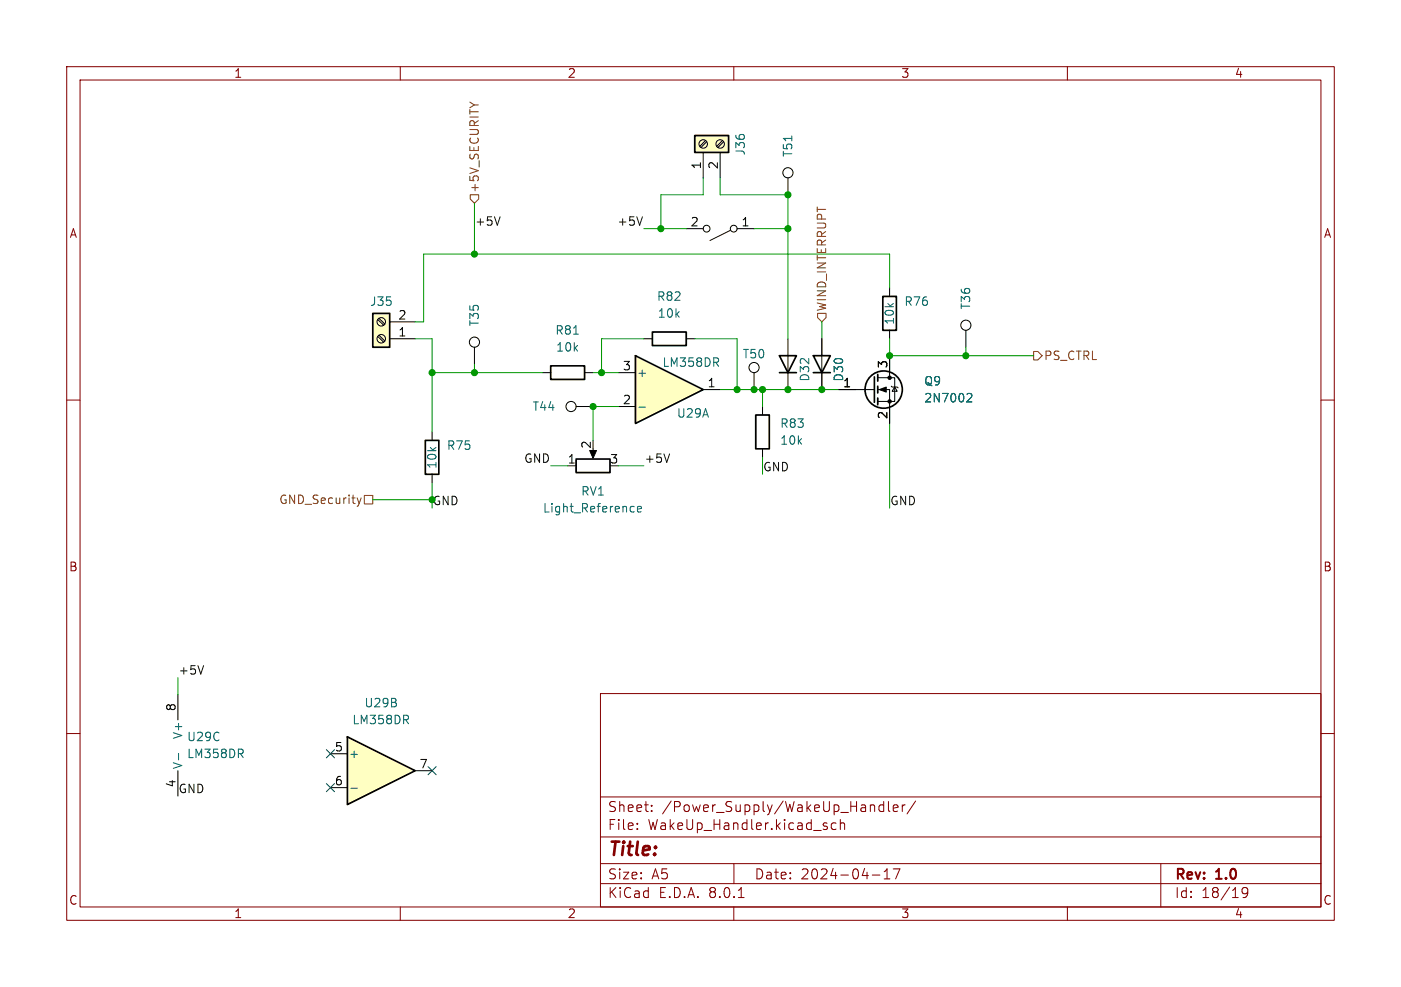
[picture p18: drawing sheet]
<svg xmlns="http://www.w3.org/2000/svg" width="210mm" height="148mm" viewBox="0 0 210 148" stroke-linecap="round" stroke-linejoin="round" font-family="sans-serif">
<defs><g id="words">
<text font-size="2.8" fill="#840000" x="91" y="128.9">Title:</text>
<g font-size="2.1" fill="#840000">
<text x="91" y="124.7">File:</text>
<text x="91" y="122">Sheet:</text>
<text x="97.1" y="124.7">WakeUp_Handler.kicad_sch</text>
<text x="99.2" y="122">/Power_Supply/WakeUp_Handler/</text>
<text x="91" y="134.9">KiCad</text>
<text x="91" y="132.1">Size:</text>
<text x="97.7" y="132.1">A5</text>
<text x="98.7" y="134.9">E.D.A.</text>
<text x="106.3" y="134.9">8.0.1</text>
<text x="113" y="132.1">Date:</text>
<text x="120" y="132.1">2024-04-17</text>
<text x="176" y="132.3">Rev:</text>
<text x="176" y="134.9">Id:</text>
<text x="180.1" y="134.9">18/19</text>
<text x="182.4" y="132.3">1.0</text>
</g>
<g font-size="1.8" fill="#840000">
<text x="35" y="11.9">1</text>
<text x="85" y="11.9">2</text>
<text x="135" y="11.9">3</text>
<text x="185" y="11.9">4</text>
<text x="10.3" y="35.9">A</text>
<text x="198.4" y="35.9">A</text>
<text x="10.3" y="85.9">B</text>
<text x="198.3" y="85.9">B</text>
<text x="10.3" y="135.9">C</text>
<text x="35" y="137.9">1</text>
<text x="85" y="137.9">2</text>
<text x="135" y="137.9">3</text>
<text x="185" y="137.9">4</text>
<text x="198.3" y="135.9">C</text>
</g>
<g font-size="1.8" fill="#006464">
<text x="111.9" y="23.4" transform="rotate(-90 111.9 23.4)">J36</text>
<text x="119" y="23.6" transform="rotate(-90 119 23.6)">T51</text>
<text x="55.4" y="46.1">J35</text>
<text x="98.4" y="45.3">R82</text>
<text x="98.5" y="47.9">10k</text>
<text x="135.5" y="46.1">R76</text>
<text x="145.6" y="46.5" transform="rotate(-90 145.6 46.5)">T36</text>
<text x="72" y="49" transform="rotate(-90 72 49)">T35</text>
<text x="83.1" y="50.4">R81</text>
<text x="83.3" y="52.9">10k</text>
<text x="111.2" y="53.9">T50</text>
<text x="134.2" y="48.8" transform="rotate(-90 134.2 48.8)">10k</text>
<text x="95.4" y="56.7">+</text>
<text x="99.2" y="55.2">LM358DR</text>
<text x="121.5" y="57.3" transform="rotate(-90 121.5 57.3)">D32</text>
<text x="126.3" y="58.2">1</text>
<text x="126.6" y="57.3" transform="rotate(-90 126.6 57.3)">D30</text>
<text x="138.4" y="58">Q9</text>
<text x="79.7" y="61.8">T44</text>
<text x="101.4" y="62.8">U29A</text>
<text x="116.8" y="64.4">R83</text>
<text x="138.4" y="60.6">2N7002</text>
<text x="65.6" y="70.4" transform="rotate(-90 65.6 70.4)">10k</text>
<text x="66.9" y="67.7">R75</text>
<text x="116.8" y="66.9">10k</text>
<text x="81.3" y="77.1">Light_Reference</text>
<text x="87" y="74.5">RV1</text>
<text x="54.5" y="106.3">U29B</text>
<text x="27.5" y="110.9" transform="rotate(-90 27.5 110.9)">V+</text>
<text x="27.9" y="111.4">U29C</text>
<text x="27.9" y="113.9">LM358DR</text>
<text x="52.2" y="113.9">+</text>
<text x="52.7" y="108.8">LM358DR</text>
<text x="27.5" y="115.4" transform="rotate(-90 27.5 115.4)">V-</text>
</g>
<g font-size="1.8" fill="#725600">
<text x="72" y="29" transform="rotate(-90 72 29)">+5V_SECURITY</text>
<text x="124.1" y="46.8" transform="rotate(-90 124.1 46.8)">WIND_INTERRUPT</text>
<text x="156.4" y="54.2">PS_CTRL</text>
<text x="41.8" y="75.8">GND_Security</text>
</g>
<g font-size="1.8">
<text x="105.2" y="25.5" transform="rotate(-90 105.2 25.5)">1</text>
<text x="107.7" y="25.5" transform="rotate(-90 107.7 25.5)">2</text>
<text x="103.4" y="34">2</text>
<text x="111.1" y="34">1</text>
<text x="59.6" y="50.5">1</text>
<text x="59.6" y="48">2</text>
<text x="93.3" y="55.6">3</text>
<text x="106" y="58.2">1</text>
<text x="133.1" y="55.3" transform="rotate(-90 133.1 55.3)">3</text>
<text x="93.3" y="60.7">2</text>
<text x="133.1" y="62.9" transform="rotate(-90 133.1 62.9)">2</text>
<text x="85" y="69.6">1</text>
<text x="88.6" y="67.4" transform="rotate(-90 88.6 67.4)">2</text>
<text x="91.4" y="69.6">3</text>
<text x="26.4" y="106.8" transform="rotate(-90 26.4 106.8)">8</text>
<text x="50.1" y="112.8">5</text>
<text x="50.1" y="117.9">6</text>
<text x="62.8" y="115.3">7</text>
</g>
<g font-size="1.8" fill="#0f0f0f">
<text x="71.1" y="33.9">+5V</text>
<text x="92.4" y="33.9">+5V</text>
<text x="78.5" y="69.5">GND</text>
<text x="96.5" y="69.5">+5V</text>
<text x="114.3" y="70.8">GND</text>
<text x="133.3" y="75.9">GND</text>
<text x="26.7" y="101.3">+5V</text>
<text x="26.4" y="118.2" transform="rotate(-90 26.4 118.2)">4</text>
<text x="26.7" y="119">GND</text>
</g>
<text font-size="1.8" fill="#009600" x="64.8" y="75.9">GND</text>
</g></defs>
<g fill="none" stroke="#840000" stroke-width=".15">
<path d="M10 10h190v128h-190zM12 12h186v124h-186zM60 10v2M110 10v2M160 10v2M10 60h2M198 60h2M10 110h2M90 104h108v32h-108zM90 119.5h108M198 110h2M60 136v2"/>
<path d="M90 132.5h108M90 129.5h108M90 125.5h108M95.5 124.2v.2M95.5 123.5v.1M97.7 121.5v.2M97.7 120.8v.1M110 136v2M110 129.5v3M110.7 134.6h.8M125.3 123.5l-.4-.1-.3 .3v.4l.2 .2h.5M126 123.5a.37 .37 0 0 1 .6 .1v.8"/>
<path d="M126 122.9v1.5M130.8 131.2h1.1M132.5 120.2v1.5M132.5 120.8l-.5-.1-.3 .3v.4l.2 .2h.6M132.5 131.8h.9M132.5 130.7l.5-.4v1.5M133.2 120.2v1.3l.2 .2M133.9 121.2l.7-.2-.1-.2-.4-.1-.2 .2 .1 .7h.5M133.9 130.3h1l-.6 1.5M135.2 120.7v1M135.7 120.7l-.3 .1-.2 .2M137.2 120.1l-1.2 1.9"/>
<path d="M160 136v2M174 129.5v6.5M187 133.7l-.2 .3-.5-.1-.1-.2v-.3l.1-.2 .5-.1 .2 .1a.99 .99 0 0 1-.4 1.4h-.3"/>
</g>
<path d="M121.9 53.3h2.6l-1.3 2.6zM121.9 55.9h2.6" fill="none" stroke="#000" stroke-width=".25"/>
<path d="M123.2 50.8v7.6" fill="none" stroke="#000" stroke-width=".15"/>
<path d="M95.2 53.3l10.2 5.1-10.2 5.1z" fill="#ffffc2"/>
<path d="M95.2 53.3l10.2 5.1-10.2 5.1zM86.4 68.8h5v2.1h-5zM113.3 62.2h2v5.1h-2z" fill="none" stroke="#000" stroke-width=".25"/>
<g fill="none" stroke="#000" stroke-width=".15">
<path d="M118.1 26.7v2.5M92.7 55.9h2.5M105.4 58.4h2.5M85.1 69.9h1.3M88.9 67.3v1M92.7 61h2.5M114.3 61v1.2M114.3 67.3v1.3"/>
<circle cx="118.1" cy="25.9" r=".76"/>
</g>
<path d="M94.7 75.9l.4 .1M95.1 76.7l-.4 .1M95.6 76.4l.6-.2-.1-.2-.4-.1-.1 .2v.6h.5M95.8 61.1h.9" fill="none" stroke="#006464" stroke-width=".15"/>
<path d="M88.4 67.6h1l-.5 1.1z" fill="#000" stroke="#000" stroke-width=".15"/>
<path d="M104.1 20.3h5.1v2.6h-5.1z" fill="#ffffc2"/>
<path d="M104.1 20.3h5.1v2.6h-5.1z" fill="none" stroke="#000" stroke-width=".25"/>
<g fill="none" stroke="#000" stroke-width=".15">
<path d="M105.4 22.9v3.8M105.7 21.1l-.8 .8M105.9 21.3l-.8 .8M107.9 22.9v3.8M108.3 21.1l-.9 .8M108.5 21.3l-.9 .8M113 55.9v2.5M26.7 104.1v3.9M26.7 115.6v3.8"/>
<circle cx="105.4" cy="21.6" r=".63"/>
<circle cx="107.9" cy="21.6" r=".63"/>
<circle cx="113" cy="55.1" r=".76"/>
</g>
<path d="M26.8 113v1" fill="none" stroke="#006464" stroke-width=".15"/>
<path d="M52.1 110.5l10.1 5.1-10.1 5.1z" fill="#ffffc2"/>
<path d="M97.8 49.8h5.1v2h-5.1zM116.8 53.3h2.6l-1.3 2.6zM116.8 55.9h2.6M52.1 110.5l10.1 5.1-10.1 5.1z" fill="none" stroke="#000" stroke-width=".25"/>
<path d="M96.5 50.8h1.3M102.9 50.8h1.2M118.1 50.8v7.6M49.5 113h2.6M49.5 118.1h2.6M62.2 115.6h2.6" fill="none" stroke="#000" stroke-width=".15"/>
<path d="M52.6 118.2h1" fill="none" stroke="#006464" stroke-width=".15"/>
<path d="M55.9 47h2.5v5.1h-2.5z" fill="#ffffc2"/>
<g fill="none" stroke="#000" stroke-width=".25">
<path d="M55.9 47h2.5v5.1h-2.5zM82.5 54.9h5.1v2h-5.1zM131.1 56.5v3.8M131.6 56.1v1.1M131.6 57.9v1M131.6 59.7v1M132.3 44.5h2.1v5h-2.1zM63.8 66h2v5.1h-2z"/>
<circle cx="132.5" cy="58.4" r="2.79"/>
</g>
<g fill="none" stroke="#000" stroke-width=".15">
<path d="M102.9 34.3h2.5M109.5 34.5l-3.1 1.6M110.5 34.3h2.5M56.6 47.9l.9 .9M56.6 50.5l.9 .8M56.8 47.8l.9 .8M56.8 50.3l.9 .8M58.4 50.8h3.8M58.4 48.3h3.8M71.1 52.1v2.5M81.3 55.9h1.2M87.6 55.9h1.3"/>
<path d="M123.2 50.8v2.5M123.2 55.9v2.5M125.7 58.4h5.4M131.6 58.4h1.7v5.1M131.6 56.6h2.5v3.6h-2.5M133.3 43.2v1.3M133.3 49.5v1.3M133.3 53.3v3.3M133.6 57.9l.1 .1h.8l.1 .2M134.1 58l.4 .7h-.8zM144.8 49.5v2.6M64.8 64.8v1.2"/>
<path d="M64.8 71.1v1.3M86.4 61h2.5"/>
<circle cx="105.9" cy="34.3" r=".51"/>
<circle cx="110" cy="34.3" r=".51"/>
<circle cx="57.1" cy="48.3" r=".63"/>
<circle cx="57.1" cy="50.8" r=".63"/>
<circle cx="71.1" cy="51.3" r=".76"/>
<circle cx="144.8" cy="48.8" r=".76"/>
<circle cx="85.6" cy="61" r=".76"/>
</g>
<path d="M86 50.1h.7M145.1 59l.5 .1 .1 .3-.8 .9h.8" fill="none" stroke="#006464" stroke-width=".15"/>
<g fill="#000" stroke="#000" stroke-width=".15">
<path d="M131.8 58.4l1-.4v.8z"/>
<circle cx="133.3" cy="56.6" r=".25"/>
<circle cx="133.3" cy="60.2" r=".25"/>
</g>
<path d="M70.5 29.2h1.3v.6l-.7 .7-.6-.7zM122.6 47h1.2v.6l-.6 .7-.6-.7zM154.9 52.7h.7l.6 .6-.6 .7h-.7zM53.5 74.7l.3 .8M53.8 75.5l-.1 .4M54.1 74.7l-.3 .8M54.6 74.3h1.3v1.3h-1.3z" fill="none" stroke="#725600" stroke-width=".15"/>
<path d="M75 32.5l-.5 1.3M96.3 32.5l-.4 1.3M100.4 68.1l-.5 1.2M30.5 99.8l-.4 1.3" fill="none" stroke="#0f0f0f" stroke-width=".15"/>
<g fill="none" stroke="#009600" stroke-width=".15">
<path d="M71.1 30.5v7.6M96.5 34.3h6.4M105.4 26.7v2.5h-6.3v5.1M107.9 26.7v2.5h10.2v21.6M113 34.3h5.1M62.2 50.8h2.6v14M64.8 55.9h16.5M71.1 54.6v1.3M88.9 55.9h3.8M96.5 50.8h-6.3v5.1M104.1 50.8h6.4v7.6M107.9 58.4h17.8"/>
<path d="M114.3 58.4v2.6M123.2 48.3v2.5M133.3 43.2v-5.1h-69.8v10.2h-1.3M133.3 50.8v2.5h21.6M144.8 52.1v1.2M64.8 72.4v2.5h-8.9M82.5 69.9h2.6M92.7 61h-3.8v5M92.7 69.9h3.8M114.3 68.6v2.5M133.3 63.5v12.7M26.7 101.6v2.5"/>
</g>
<path d="M48.9 112.4l1.2 1.2M48.9 117.5l1.2 1.2M50.1 112.4l-1.2 1.2M50.1 117.5l-1.2 1.2M64.2 115l1.2 1.2M65.4 115l-1.2 1.2" fill="none" stroke="#000084" stroke-width=".15"/>
<g fill="#009600" stroke="#009600" stroke-width=".15">
<circle cx="99.1" cy="34.3" r=".46"/>
<circle cx="90.2" cy="55.9" r=".46"/>
<circle cx="64.8" cy="55.9" r=".46"/>
<circle cx="71.1" cy="55.9" r=".46"/>
<circle cx="71.1" cy="38.1" r=".46"/>
<circle cx="88.9" cy="61" r=".46"/>
<circle cx="118.1" cy="34.3" r=".46"/>
<circle cx="118.1" cy="29.2" r=".46"/>
<circle cx="110.5" cy="58.4" r=".46"/>
<circle cx="113" cy="58.4" r=".46"/>
<circle cx="118.1" cy="58.4" r=".46"/>
<circle cx="114.3" cy="58.4" r=".46"/>
<circle cx="133.3" cy="53.3" r=".46"/>
<circle cx="144.8" cy="53.3" r=".46"/>
<circle cx="123.2" cy="58.4" r=".46"/>
</g>
<use href="#words"/>
</svg>
